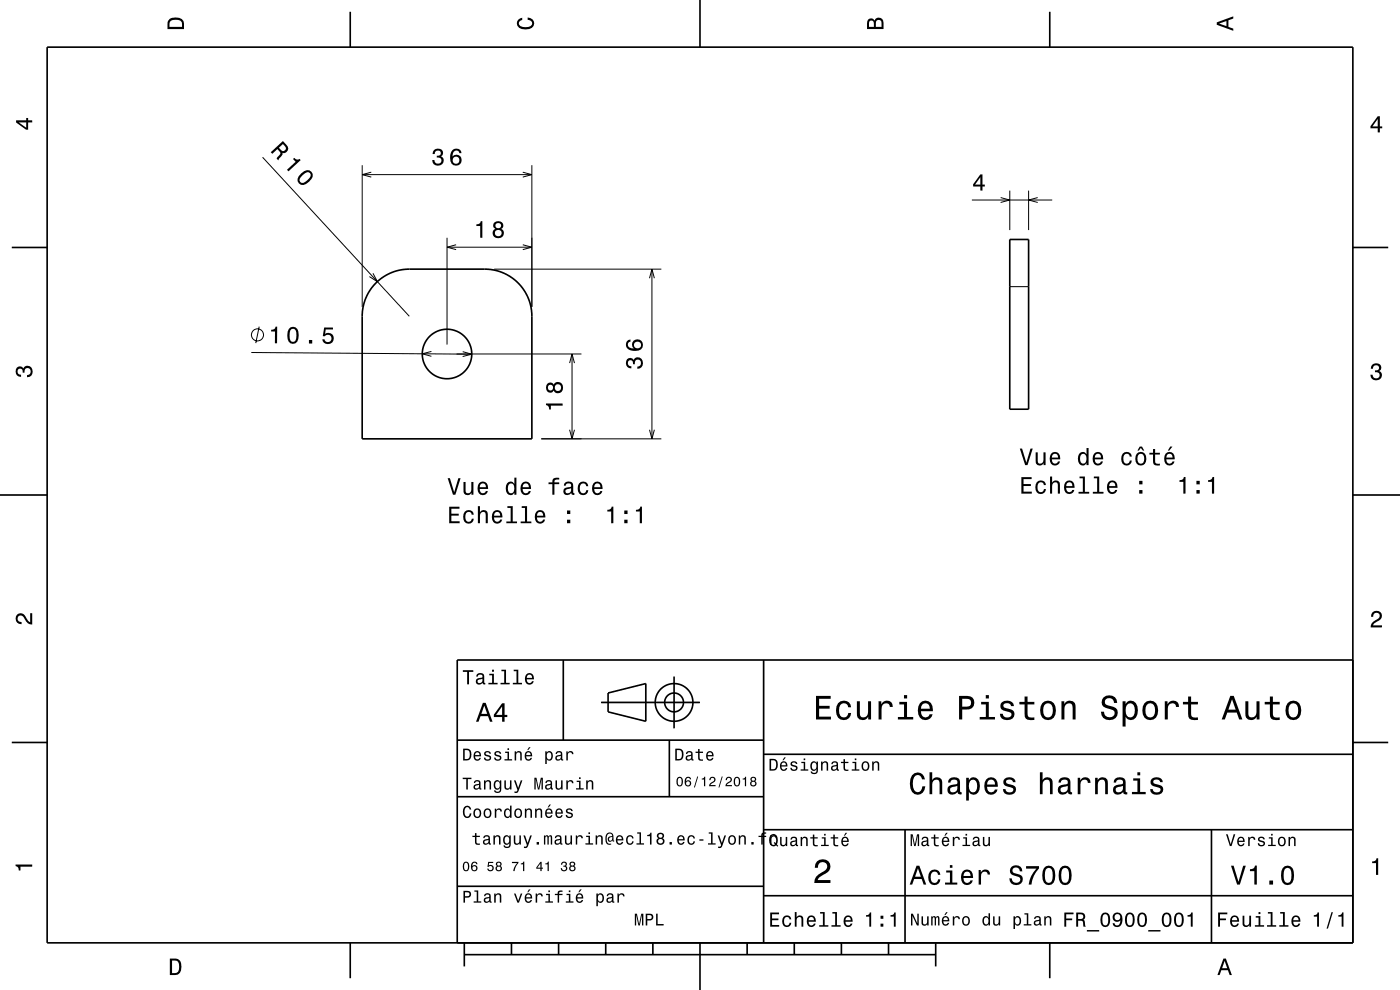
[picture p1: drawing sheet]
<svg xmlns="http://www.w3.org/2000/svg" width="297mm" height="210mm" viewBox="0 0 297 210" stroke-linecap="round" stroke-linejoin="round" font-family="sans-serif">
<g fill="none" stroke="#000" stroke-width=".21">
<path d="M55.7 33.4l31.1 33.7M76.8 35v30.1M76.8 37h36M78.8 36.5l-2 .5 2 .6M110.9 36.5l1.9 .5-1.9 .6M112.8 35v30.1M79.1 58l1 1.7-1.7-1M94.8 50.4v22.7M94.8 52.4h18M96.8 51.9l-2 .5 2 .6M104.8 57.1h35.5M110.9 51.9l1.9 .5-1.9 .6"/>
<path d="M137.8 59l.5-1.9 .5 1.9M138.3 57.1v36M206.2 42.4h17M212.3 41.9l1.9 .5-1.9 .5M214.2 40.4v8.4M218.2 40.4v8.4M220.1 41.9l-1.9 .5 1.9 .5M53.3 74.8l46.8 .3M55 69.3l-.7 3.5M91.5 74.5l-1.9 .5 1.9 .6M96.8 75.1h26.6M98.2 74.6l1.9 .5-2 .5"/>
<path d="M120.8 77l.6-1.9 .5 1.9M121.4 75.1v18M214.2 60.8h4M114.8 93.1h25.5M120.8 91.2l.6 1.9 .5-1.9M137.8 91.2l.5 1.9 .5-1.9"/>
<circle cx="54.6" cy="71" r="1.28"/>
</g>
<g fill="none" stroke="#000" stroke-width=".35">
<path d="M10 10h277v190h-277zM74.3 2.5v7.5M148.5 0v10M222.7 2.5v7.5M2.5 52.5h7.5M214.2 50.8h4v36h-4zM287 52.5h7.5M79.7 60.1a10 10 0 0 1 7.1-3h16a10 10 0 0 1 10 10v26h-36v-26a10 10 0 0 1 2.9-7zM0 105h10M287 105h10M119.5 140v17M162 140v60"/>
<path d="M287 140h-190v60M2.5 157.5h7.5M97 157h65M127.5 149h21M129 147l8-2v8l-8-2zM142 157v12M143 143.5v11M287 157.5h7.5M97 169h65M162 176h125M162 160h125M192 176v24"/>
<path d="M257 176v24M97 188h65M162 190h125M74.3 200v7.5M98.5 202.5h100M98.5 200v5M108.5 200v2.5M118.5 200v2.5M128.5 200v2.5M138.5 200v2.5M148.5 200v10M158.5 200v2.5"/>
<path d="M168.5 200v2.5M178.5 200v2.5M188.5 200v2.5M198.5 200v5M222.7 200v7.5"/>
<circle cx="94.8" cy="75.1" r="5.3"/>
<circle cx="143" cy="149" r="2"/>
<circle cx="143" cy="149" r="4"/>
</g>
<g fill="#000">
<path d="M36 4a2.18 2.18 0 0 0-.5 2.2h3.5v-1.2a1.43 1.43 0 0 0-1.7-1.3zM36.3 4.4a2.15 2.15 0 0 1 2.2 .3l.1 1h-2.6v-1z" fill-rule="evenodd"/>
<path d="M109.9 4.2l.9-.4v.4a.7 .7 0 0 0-.7 .5 .7 .7 0 0 0 .3 .8 1.7 1.7 0 0 0 2.5-.5 .9 .9 0 0 0-1-.8v-.5a1.24 1.24 0 0 1 1.4 1.1 1.24 1.24 0 0 1-1 1.4 2.22 2.22 0 0 1-2.5-.7l-.2-.5z" fill-rule="evenodd"/>
<path d="M184.2 4.2l-.3 .7v1.3h3.5v-1.3a.98 .98 0 0 0-.7-1.1 .98 .98 0 0 0-1.2 .6 .84 .84 0 0 0-1.3-.2zM184.5 4.5a.54 .54 0 0 1 .6-.1 .54 .54 0 0 1 .3 .6v.7h-1zM185.9 4.4a.62 .62 0 0 1 .8-.1 .62 .62 0 0 1 .3 .6v.8h-1.2z" fill-rule="evenodd"/>
<path d="M258.1 4.7v.6l3.5 1.2v-.4l-1-.4v-1.4l1-.4v-.4zM258.6 5l1.6-.5v1z" fill-rule="evenodd"/>
<path d="M3.4 25.5v.5l2.1 1.5h.5v-1.5h.8v-.5h-.8v-.5h-.4v.5zM4 26h1.6v1.1z" fill-rule="evenodd"/>
<path d="M57.4 32.3l.4 .3 1-1a.84 .84 0 0 1 .5 1.3l-.6 .7 .3 .4 .9-1.2v-.4a.97 .97 0 0 0 1.1-.4 .97 .97 0 0 0-.2-1.2l-.8-.9zM59.2 31.3l.8-.7a1.08 1.08 0 0 1 .6 1.1 .6 .6 0 0 1-.5 .4 .6 .6 0 0 1-.6-.4z" fill-rule="evenodd"/>
<path d="M62.2 33.7l.5 .6-1.8 1.7 .3 .4 2.6-2.4-.2-.3a.78 .78 0 0 1-1.2-.2zM63.9 36.8a1.41 1.41 0 0 0-.5 2.1 1.42 1.42 0 0 0 2.2-.3 1.52 1.52 0 0 0 .5-2.2 1.44 1.44 0 0 0-2.2 .4zM64.2 37.1l.9-.6a.63 .63 0 0 1 .7 .2 .63 .63 0 0 1 .1 .7 2.73 2.73 0 0 1-1.9 1.4l-.5-.5 .1-.3z" fill-rule="evenodd"/>
<path d="M92.1 31.8l-.3 .9h.4a.62 .62 0 0 1 .4-.8 .62 .62 0 0 1 .8 .3 .62 .62 0 0 1-.3 .8h-.4v.4a.72 .72 0 0 1 .9 .5 .72 .72 0 0 1-.5 .9 .72 .72 0 0 1-.9-.5v-.4h-.5a1.18 1.18 0 0 0 1.5 1.2 1.18 1.18 0 0 0 .6-1.8l-.2-.1a.9 .9 0 0 0 .3-1.1 .9 .9 0 0 0-1-.6zM96 31.8a2.4 2.4 0 0 0 .2 3.2 1.16 1.16 0 0 0 1.5-.3 1.16 1.16 0 0 0-.2-1.5 1.16 1.16 0 0 0-1.5 0 1.03 1.03 0 0 1 .8-1.3 .58 .58 0 0 1 .6 .6h.5a1.12 1.12 0 0 0-.7-.9 1.12 1.12 0 0 0-1.2 .2zM96 34a.75 .75 0 0 1 1.5 0 .75 .75 0 0 1-1.5 0z" fill-rule="evenodd"/>
<path d="M292.3 24.7l-1.6 2.1v.4h1.6v.9h.4v-.9h.5v-.4h-.5v-2.1zM292.3 25.2v1.6h-1.1z" fill-rule="evenodd"/>
<path d="M101.1 47.6v.3h.8v2.5h.4v-3.5h-.3a.77 .77 0 0 1-.9 .7zM104.9 47.2a.84 .84 0 0 0 .2 1.3 1.11 1.11 0 0 0-.5 1.6 1.11 1.11 0 0 0 1.6 .4 1.03 1.03 0 0 0 .7-1 1.03 1.03 0 0 0-.6-1 .88 .88 0 0 0 .4-1 .88 .88 0 0 0-1-.6zM105 49.5a.71 .71 0 0 1 1.4 0 .71 .71 0 0 1-1.4 0zM105.1 47.9a.6 .6 0 0 1 1.2 0 .6 .6 0 0 1-1.2 0z" fill-rule="evenodd"/>
<path d="M208 37l-1.6 2.1v.5h1.6v.8h.4v-.8h.5v-.4h-.5v-2.2zM208 37.6v1.6h-1.1z" fill-rule="evenodd"/>
<path d="M57.5 70v.3h.8v2.5h.5v-3.5h-.3a.77 .77 0 0 1-1 .7zM61.3 69.8a2.66 2.66 0 0 0 .3 3 1.13 1.13 0 0 0 1.7-.9 2.3 2.3 0 0 0-.6-2.5l-.5-.1-.6 .1zM61.8 69.8h.7a2.37 2.37 0 0 1 0 2.6h-.7a2.38 2.38 0 0 1 0-2.6zM65.5 72.1v.8h.7v-.8zM68.8 69.5l-.3 1.8h.4a.79 .79 0 0 1 1.1-.2 .79 .79 0 0 1 .1 1.2 .79 .79 0 0 1-1.2-.1l-.1-.2h-.4a1.21 1.21 0 0 0 1.5 1 1.21 1.21 0 0 0 .8-1.6 1.21 1.21 0 0 0-1.7-.6l.1-.9h1.5v-.4z" fill-rule="evenodd"/>
<path d="M133 76.2a1.17 1.17 0 0 0-.2 1.3 1.17 1.17 0 0 0 1.1 .6v-.4a.62 .62 0 0 1-.7-.3 .62 .62 0 0 1 .2-.8 .62 .62 0 0 1 .9 .2v.5h.4a.72 .72 0 0 1 .4-1 .72 .72 0 0 1 .9 .5 .72 .72 0 0 1-.5 .9l-.3 .1v.4a1.18 1.18 0 0 0 1.2-1.5 1.18 1.18 0 0 0-1.8-.6l-.2 .3a.86 .86 0 0 0-1.4-.2zM133 72.3a1.33 1.33 0 0 0 0 1.5 1.33 1.33 0 0 0 1.3 .6 1.63 1.63 0 0 0 2.1-1.2 1.15 1.15 0 0 0-1.6-1.2 1.15 1.15 0 0 0-.3 1.9 1.03 1.03 0 0 1-1.3-.8 .58 .58 0 0 1 .5-.6v-.5zM134.5 73.2a.75 .75 0 0 1 1.5 0 .75 .75 0 0 1-1.5 0z" fill-rule="evenodd"/>
<path d="M291.1 77.4a1.08 1.08 0 0 1 1.4-.2 1.08 1.08 0 0 1 .4 1.2l-.3 .3a1.06 1.06 0 0 1 .5 1.3 1.06 1.06 0 0 1-1.2 .7 1.1 1.1 0 0 1-1.2-1.2h.5a.71 .71 0 0 0 1 .8 .71 .71 0 0 0 .1-1.3h-.6v-.4a.61 .61 0 0 0 .8-.3 .61 .61 0 0 0-.2-.8 .61 .61 0 0 0-.9 .2l-.1 .5h-.5z" fill-rule="evenodd"/>
<path d="M3.6 78a.86 .86 0 0 1 1.4 .2 1.06 1.06 0 0 1 1.2-.6 1.06 1.06 0 0 1 .7 1.2 1.1 1.1 0 0 1-1.2 1.2v-.4a.71 .71 0 0 0 .8-1 .71 .71 0 0 0-1.3-.1v.6h-.4a.61 .61 0 0 0-.3-.8 .61 .61 0 0 0-.8 .2 .61 .61 0 0 0 .2 .8l.6 .2v.4a1.15 1.15 0 0 1-1.2-.6 1.15 1.15 0 0 1 .3-1.3z" fill-rule="evenodd"/>
<path d="M115.8 85.6v.3a.77 .77 0 0 1 .7 1h.4v-.9h2.5v-.4zM116.1 81.4a1.06 1.06 0 0 0-.2 1.4 1.06 1.06 0 0 0 1.3 .4l.3-.4a1.11 1.11 0 0 0 1.5 .5 1.11 1.11 0 0 0 .4-1.6 1.03 1.03 0 0 0-.9-.7 1.03 1.03 0 0 0-1 .6l-.2-.2a.85 .85 0 0 0-1.2 0zM117.7 82.2a.71 .71 0 0 1 1.4 0 .71 .71 0 0 1-1.4 0zM116.2 82.2a.6 .6 0 0 1 1.2 0 .6 .6 0 0 1-1.2 0z" fill-rule="evenodd"/>
<path d="M216.3 95.2l1.2 3.5h.5l1.1-3.5h-.5l-.9 2.9-.9-2.9zM219.7 96v1.7a.89 .89 0 0 0 .6 1 .89 .89 0 0 0 1.1-.5v.5h.4v-2.7h-.4v1.5a.64 .64 0 0 1-.4 .8 .64 .64 0 0 1-.8-.3v-2zM223 96.2a1.54 1.54 0 0 0 .8 2.6 1.05 1.05 0 0 0 1.1-.9h-.5l-.2 .3-.4 .2a.76 .76 0 0 1-.7-1h1.8a1.16 1.16 0 0 0-.5-1.3 1.16 1.16 0 0 0-1.4 .1zM223.3 96.5a.66 .66 0 0 1 .8-.2 .66 .66 0 0 1 .4 .8h-1.4zM229 96.2a1.58 1.58 0 0 0 .7 2.6l.5-.2 .3-.4v.5h.4v-3.7h-.4v1.4a.89 .89 0 0 0-1.5-.2zM229.3 96.5a.62 .62 0 0 1 .7-.2 .62 .62 0 0 1 .4 .5 1.12 1.12 0 0 1-.6 1.6 1.19 1.19 0 0 1-.5-1.9zM232.1 96.2a1.54 1.54 0 0 0 .8 2.6 1.05 1.05 0 0 0 1.1-.9h-.5l-.2 .3-.4 .2a.76 .76 0 0 1-.6-1h1.7a1.16 1.16 0 0 0-.5-1.3 1.16 1.16 0 0 0-1.4 .1zM232.4 96.5a.66 .66 0 0 1 .8-.2 .66 .66 0 0 1 .4 .8h-1.3zM238.2 96.2a1.53 1.53 0 0 0 .8 2.6 1.07 1.07 0 0 0 1.1-1.1h-.4a.67 .67 0 0 1-.6 .7 .67 .67 0 0 1-.7-.6 1.11 1.11 0 0 1 .6-1.6 .6 .6 0 0 1 .7 .6h.4a1.09 1.09 0 0 0-.8-.9 1.09 1.09 0 0 0-1.1 .3zM241.8 94.7l-.5 .9h.3l.4-.6 .4 .6h.3l-.4-.9zM241.2 96.2a1.53 1.53 0 0 0 .8 2.6 1.48 1.48 0 0 0 1.2-1.5 1.48 1.48 0 0 0-1.2-1.4l-.5 .1zM241.5 96.5a.67 .67 0 0 1 .7-.2 .67 .67 0 0 1 .5 .5 1.11 1.11 0 0 1-.7 1.6 1.17 1.17 0 0 1-.5-1.9zM244.6 95.3v.7h-.8v.4h.8v1.8a1.04 1.04 0 0 0 1.5 .5v-.4a.68 .68 0 0 1-1-.3v-1.6h1v-.4h-1v-.7zM248.2 94.7l-.5 .9h.3l.7-.9zM247.3 96.2a1.54 1.54 0 0 0 .8 2.6 1.05 1.05 0 0 0 1.1-.9h-.5l-.2 .3-.4 .2a.76 .76 0 0 1-.7-1h1.8a1.16 1.16 0 0 0-.5-1.3 1.16 1.16 0 0 0-1.4 .1zM247.6 96.5a.66 .66 0 0 1 .8-.2 .66 .66 0 0 1 .4 .8h-1.4z" fill-rule="evenodd"/>
<path d="M95.3 107.5v3.5h2.2v-.4h-1.7v-1.2h1.5v-.4h-1.5v-1.1h1.7v-.4zM98.6 108.6a1.53 1.53 0 0 0 .8 2.5 1.07 1.07 0 0 0 1.1-1.1h-.4a.67 .67 0 0 1-.6 .7 .67 .67 0 0 1-.7-.6 1.11 1.11 0 0 1 .6-1.5 .59 .59 0 0 1 .7 .6h.4a1.09 1.09 0 0 0-.8-1 1.09 1.09 0 0 0-1.1 .4zM101.4 107.4v3.6h.4v-1.6a.63 .63 0 0 1 .5-.8 .63 .63 0 0 1 .7 .7v1.7h.5v-1.8a.88 .88 0 0 0-.6-1 .88 .88 0 0 0-1.1 .5v-1.3zM104.6 108.6a1.54 1.54 0 0 0 .8 2.5 1.07 1.07 0 0 0 1.1-.9h-.4l-.2 .4-.4 .1a.76 .76 0 0 1-.7-.9h1.8a1.16 1.16 0 0 0-.5-1.4 1.16 1.16 0 0 0-1.5 .2zM105 108.8a.66 .66 0 0 1 .8-.1 .66 .66 0 0 1 .3 .7h-1.3zM107.6 107.4v.3h.7v2.9h-.9v.4h2.3v-.4h-.9v-3.2zM110.7 107.4v.3h.7v2.9h-.9v.4h2.2v-.4h-.9v-3.2zM113.8 108.6a1.54 1.54 0 0 0 .8 2.5 1.06 1.06 0 0 0 1-.9h-.4l-.2 .4-.4 .1a.76 .76 0 0 1-.7-.9h1.8a1.16 1.16 0 0 0-.5-1.4 1.16 1.16 0 0 0-1.4 .2zM114.1 108.8a.66 .66 0 0 1 .8-.1 .66 .66 0 0 1 .3 .7h-1.3zM120.3 110.2v.8h.7v-.8zM120.3 108.3v.7h.7v-.7z" fill-rule="evenodd"/>
<path d="M95 101.4l1.1 3.5h.5l1.1-3.5h-.5l-.8 3-1-3zM98.3 102.2v1.8a.89 .89 0 0 0 .6 1 .89 .89 0 0 0 1.1-.5v.4h.4v-2.7h-.4v1.6a.65 .65 0 0 1-.4 .8 .65 .65 0 0 1-.8-.3v-2.1zM101.6 102.5a1.54 1.54 0 0 0 .8 2.5 1.06 1.06 0 0 0 1.1-.8h-.4l-.3 .3-.3 .1a.76 .76 0 0 1-.7-.9h1.7a1.17 1.17 0 0 0-.4-1.3 1.17 1.17 0 0 0-1.5 .1zM102 102.7a.66 .66 0 0 1 .8-.1 .66 .66 0 0 1 .3 .7h-1.3zM107.6 102.5a1.57 1.57 0 0 0 .7 2.5l.5-.1 .3-.4v.4h.5v-3.6h-.5v1.4a.9 .9 0 0 0-1.5-.2zM107.9 102.8a.62 .62 0 0 1 .7-.2 .62 .62 0 0 1 .5 .5 1.12 1.12 0 0 1-.7 1.5 1.19 1.19 0 0 1-.5-1.8zM110.7 102.5a1.54 1.54 0 0 0 .8 2.5 1.06 1.06 0 0 0 1.1-.8h-.4l-.3 .3-.3 .1a.76 .76 0 0 1-.7-.9h1.8a1.17 1.17 0 0 0-.5-1.3 1.17 1.17 0 0 0-1.5 .1zM111.1 102.7a.66 .66 0 0 1 .8-.1 .66 .66 0 0 1 .3 .7h-1.3zM116.4 102.3v.4h.8v2.2h.4v-2.2h1v-.4h-1l.1-.3 .3-.3h.6v-.4a1.04 1.04 0 0 0-1.4 .8v.2zM119.9 102.4l-.3 .6h.4a.55 .55 0 0 1 .7-.5 .55 .55 0 0 1 .4 .8h-.2a1 1 0 0 0-1.1 .2 1 1 0 0 0-.2 1.1 .94 .94 0 0 0 1.6 0l.1 .3 .6 .1v-.4h-.3v-1.6a1.02 1.02 0 0 0-1.7-.6zM120.1 103.9l1.1-.3a.77 .77 0 0 1-.2 .8 .77 .77 0 0 1-.9 .1zM122.9 102.5a1.53 1.53 0 0 0 .8 2.5 1.05 1.05 0 0 0 1.1-1h-.4a.67 .67 0 0 1-.7 .6 .67 .67 0 0 1-.7-.6 1.11 1.11 0 0 1 .7-1.5 .59 .59 0 0 1 .7 .6h.4a1.09 1.09 0 0 0-.8-.9 1.09 1.09 0 0 0-1.1 .3zM125.9 102.5a1.54 1.54 0 0 0 .8 2.5 1.06 1.06 0 0 0 1.1-.8h-.5l-.2 .3-.3 .1a.76 .76 0 0 1-.7-.9h1.7a1.17 1.17 0 0 0-.5-1.3 1.17 1.17 0 0 0-1.4 .1zM126.2 102.7a.66 .66 0 0 1 .8-.1 .66 .66 0 0 1 .4 .7h-1.3z" fill-rule="evenodd"/>
<path d="M128.8 108.1v.4h.9v2.5h.4v-3.5h-.3a.77 .77 0 0 1-1 .6zM132.4 110.2v.8h.7v-.8zM132.4 108.3v.7h.7v-.7zM134.9 108.1v.4h.8v2.5h.5v-3.5h-.4a.77 .77 0 0 1-.9 .6z" fill-rule="evenodd"/>
<path d="M216.7 101.2v3.5h2.2v-.4h-1.8v-1.2h1.6v-.4h-1.6v-1.1h1.7v-.4zM219.9 102.3a1.53 1.53 0 0 0 .9 2.5 1.06 1.06 0 0 0 1.1-1.1h-.4a.67 .67 0 0 1-.7 .7 .67 .67 0 0 1-.7-.6 1.12 1.12 0 0 1 .7-1.5 .6 .6 0 0 1 .6 .6h.5a1.09 1.09 0 0 0-.8-1 1.09 1.09 0 0 0-1.2 .4zM222.8 101.1v3.6h.4v-1.6a.63 .63 0 0 1 .4-.7 .63 .63 0 0 1 .8 .3v2h.5v-1.8a.88 .88 0 0 0-.6-1 .88 .88 0 0 0-1.1 .5v-1.3zM226 102.3a1.54 1.54 0 0 0 .8 2.5 1.06 1.06 0 0 0 1.1-.9h-.4l-.2 .4-.4 .1a.76 .76 0 0 1-.7-.9h1.8a1.16 1.16 0 0 0-.5-1.4 1.16 1.16 0 0 0-1.5 .2zM226.4 102.5a.66 .66 0 0 1 .8-.1 .66 .66 0 0 1 .3 .7h-1.3zM229 101.1v.4h.7v2.8h-.9v.4h2.3v-.4h-.9v-3.2zM232.1 101.1v.4h.6v2.8h-.9v.4h2.3v-.4h-.9v-3.2zM235.1 102.3a1.54 1.54 0 0 0 .8 2.5 1.06 1.06 0 0 0 1.1-.9h-.4l-.2 .4-.4 .1a.76 .76 0 0 1-.7-.9h1.8a1.16 1.16 0 0 0-.5-1.4 1.16 1.16 0 0 0-1.5 .2zM235.5 102.5a.66 .66 0 0 1 .8-.1 .66 .66 0 0 1 .3 .7h-1.3zM241.7 104v.7h.7v-.7zM241.7 102v.8h.7v-.8z" fill-rule="evenodd"/>
<path d="M250.2 101.9v.3h.8v2.5h.5v-3.5h-.3a.78 .78 0 0 1-1 .7zM253.8 104v.7h.7v-.7zM253.8 102v.8h.7v-.8zM256.3 101.9v.3h.8v2.5h.5v-3.5h-.4a.77 .77 0 0 1-.9 .7z" fill-rule="evenodd"/>
<path d="M3.6 130.4a1.22 1.22 0 0 1 2 .7l.4 .6 .4 .3v-1.9h.4v2.4a1.8 1.8 0 0 1-1.7-1.4 .71 .71 0 0 0-.9-.5 .71 .71 0 0 0-.5 .8 .71 .71 0 0 0 .9 .5v.5a1.18 1.18 0 0 1-1.2-.7 1.18 1.18 0 0 1 .2-1.3z" fill-rule="evenodd"/>
<path d="M291.2 129.9a1.18 1.18 0 0 1 1.9 .3 1.18 1.18 0 0 1-1 1.7l-.5 .3-.3 .5h1.9v.4h-2.4a1.8 1.8 0 0 1 1.4-1.8 .71 .71 0 0 0 .5-.8 .71 .71 0 0 0-.9-.5 .71 .71 0 0 0-.5 .8h-.4z" fill-rule="evenodd"/>
<path d="M98.2 158.8v2.5h.9a1.37 1.37 0 0 0 .7-2.2 1.56 1.56 0 0 0-1.6-.3zM98.6 159.1a.98 .98 0 0 1 1.1 .7 .98 .98 0 0 1-.6 1.2h-.5zM100.7 159.6a1.04 1.04 0 0 0-.2 1.2 1.04 1.04 0 0 0 1 .5l.5-.5h-.3l-.4 .3a.54 .54 0 0 1-.5-.7h1.3a.83 .83 0 0 0-.4-.9 .83 .83 0 0 0-1 .1zM100.9 159.7l.2-.1a.47 .47 0 0 1 .5 .1 .47 .47 0 0 1 .1 .5h-.9zM102.9 159.5l-.2 .1a.69 .69 0 0 0 .9 .9l.2 .1a.43 .43 0 0 1-.4 .5 .43 .43 0 0 1-.4-.4h-.3a.74 .74 0 0 0 .9 .7 .74 .74 0 0 0 .5-1l-1-.4a.38 .38 0 0 1 .3-.5 .38 .38 0 0 1 .4 .4h.3a.78 .78 0 0 0-1.2-.4zM105.1 159.5l-.2 .1a.69 .69 0 0 0 .9 .9l.2 .1a.43 .43 0 0 1-.4 .5 .43 .43 0 0 1-.5-.4h-.3a.74 .74 0 0 0 .9 .7 .74 .74 0 0 0 .5-1l-.9-.4a.38 .38 0 0 1 .3-.5 .38 .38 0 0 1 .4 .4h.3a.77 .77 0 0 0-1.2-.4zM107.2 159.4v.3h.5v1.3h-.7v.3h1.6v-.3h-.6v-1.6zM107.7 158.7v.4h.3v-.4zM109.2 159.4v1.9h.3v-1.1a.45 .45 0 0 1 .4-.6 .45 .45 0 0 1 .5 .5v1.2h.3v-1.3a.63 .63 0 0 0-.5-.7 .63 .63 0 0 0-.7 .4v-.3zM112.2 158.5l-.4 .6h.3l.5-.6zM111.5 159.6a1.04 1.04 0 0 0-.2 1.2 1.04 1.04 0 0 0 1.1 .5l.5-.5h-.3l-.5 .3a.54 .54 0 0 1-.5-.7h1.3a.83 .83 0 0 0-.4-.9 .83 .83 0 0 0-1 .1zM111.8 159.7l.1-.1a.48 .48 0 0 1 .5 .1 .48 .48 0 0 1 .2 .5h-1zM115.7 159.4v2.7h.3v-1.1a.66 .66 0 0 0 .7 .4 .66 .66 0 0 0 .5-.6 .91 .91 0 0 0 0-1.1 .91 .91 0 0 0-1-.3l-.2 .3v-.3zM116.1 159.8a.45 .45 0 0 1 .5-.2 .45 .45 0 0 1 .3 .4 .65 .65 0 0 1 .1 .8 .65 .65 0 0 1-.7 .2 .98 .98 0 0 1-.2-1.2zM118.1 159.5l-.2 .4h.3a.39 .39 0 0 1 .4-.3 .39 .39 0 0 1 .3 .5h-.1a.65 .65 0 0 0-1 .4 .65 .65 0 0 0 .6 .9l.6-.3 .1 .2h.4v-.2l-.2-.1v-1.1a.72 .72 0 0 0-.5-.6 .72 .72 0 0 0-.7 .2zM118.2 160.6l.8-.3a.55 .55 0 0 1-.2 .7 .55 .55 0 0 1-.6 0zM120.1 159.4v1.9h.4v-1.1a.47 .47 0 0 1 .2-.6 .47 .47 0 0 1 .6 .2v.2h.4a.64 .64 0 0 0-.5-.7 .64 .64 0 0 0-.8 .4v-.3z" fill-rule="evenodd"/>
<path d="M98.2 142.2v.3h.9v2.7h.4v-2.7h.9v-.3zM101.3 143l-.3 .5h.4a.47 .47 0 0 1 .5-.4 .47 .47 0 0 1 .4 .6l-.2 .1a.84 .84 0 0 0-1 .2 .84 .84 0 0 0 0 1.1 .9 .9 0 0 0 1.3-.2l.1 .2 .5 .1v-.3l-.3-.1v-1.3a.87 .87 0 0 0-1.4-.5zM101.4 144.3l.9-.3a.66 .66 0 0 1-.1 .7 .66 .66 0 0 1-.8 .1zM103.8 142.9v.3h.6v1.6h-.8v.4h2v-.4h-.8v-1.9zM104.4 142.1v.4h.4v-.4zM106.4 142.1v.3h.6v2.4h-.8v.4h1.9v-.4h-.7v-2.7zM109 142.1v.3h.6v2.4h-.8v.4h1.9v-.4h-.7v-2.7zM111.6 143.1a1.32 1.32 0 0 0 .7 2.1 .9 .9 0 0 0 .9-.7h-.3l-.2 .3-.4 .1a.65 .65 0 0 1-.6-.8h1.6a1 1 0 0 0-.4-1.2 1 1 0 0 0-1.3 .2zM111.9 143.3a.57 .57 0 0 1 .7-.1 .57 .57 0 0 1 .3 .6h-1.2z" fill-rule="evenodd"/>
<path d="M102.4 149.1l-1.4 4h.5l.4-1.2h1.6l.4 1.2h.6l-1.5-4zM102.7 149.7l.7 1.7h-1.3zM106.5 149.2l-1.7 2.4v.5h1.7v1h.5v-1h.6v-.5h-.6v-2.4zM106.5 149.9v1.7h-1.3z" fill-rule="evenodd"/>
<path d="M143.2 158.8v2.5h.9a1.37 1.37 0 0 0 .7-2.2 1.56 1.56 0 0 0-1.6-.3zM143.6 159.1a.98 .98 0 0 1 1.1 .7 .98 .98 0 0 1-.6 1.2h-.5zM145.7 159.5l-.2 .4h.3a.39 .39 0 0 1 .5-.3 .39 .39 0 0 1 .3 .5h-.2a.65 .65 0 0 0-.9 .4 .65 .65 0 0 0 .5 .9l.7-.3v.2h.4v-.2l-.1-.1-.1-1.1a.73 .73 0 0 0-.4-.6 .73 .73 0 0 0-.8 .2zM145.8 160.6l.8-.3a.55 .55 0 0 1-.1 .7 .55 .55 0 0 1-.7 0zM148.1 158.9v.5h-.5v.3h.5v1.3a.75 .75 0 0 0 1 .4v-.3a.48 .48 0 0 1-.7-.3v-1.1h.7v-.3h-.7v-.5zM150 159.6a1.04 1.04 0 0 0-.2 1.2 1.04 1.04 0 0 0 1.1 .5l.5-.5h-.4l-.4 .3a.54 .54 0 0 1-.5-.7h1.3a.83 .83 0 0 0-.4-.9 .83 .83 0 0 0-1 .1zM150.3 159.7l.1-.1a.48 .48 0 0 1 .5 .1 .48 .48 0 0 1 .2 .5h-1z" fill-rule="evenodd"/>
<path d="M173.1 147.6v5h3.2v-.6h-2.5v-1.7h2.2v-.6h-2.2v-1.5h2.4v-.6zM177.8 149.2a2.59 2.59 0 0 0 .5 3.4 1.58 1.58 0 0 0 2.3-1.4h-.6a.95 .95 0 0 1-.9 1 .95 .95 0 0 1-1-.9 1.59 1.59 0 0 1 .9-2.1 .85 .85 0 0 1 .9 .8h.7a1.56 1.56 0 0 0-1.1-1.3 1.56 1.56 0 0 0-1.7 .5zM181.8 148.8v2.5a1.27 1.27 0 0 0 .9 1.4 1.27 1.27 0 0 0 1.5-.7v.6h.6v-3.8h-.6v2.2a.92 .92 0 0 1-.6 1.1 .92 .92 0 0 1-1.2-.4v-2.9zM186.4 148.8v3.8h.6v-2.2a.95 .95 0 0 1 .5-1.1 .95 .95 0 0 1 1.2 .3l.1 .4h.6a1.28 1.28 0 0 0-1-1.4 1.28 1.28 0 0 0-1.4 .8v-.6zM190.8 148.9v.5h1v2.7h-1.3v.5h3.2v-.5h-1.3v-3.2zM191.8 147.4v.8h.6v-.8zM195.1 149.2a2.62 2.62 0 0 0 .5 3.4 1.57 1.57 0 0 0 2.2-1.1h-.6l-.3 .5-.5 .2a1.08 1.08 0 0 1-1-1.3h2.5a1.66 1.66 0 0 0-.7-2 1.66 1.66 0 0 0-2.1 .3zM195.6 149.5a.94 .94 0 0 1 1.2-.2 .94 .94 0 0 1 .5 1h-1.9zM203.5 147.6v5h.6v-2.1h.8a1.47 1.47 0 0 0 1.8-1.2 1.47 1.47 0 0 0-1.5-1.7zM204.1 148.2a1.6 1.6 0 0 1 1.8 .5 .86 .86 0 0 1 0 .9 .86 .86 0 0 1-.9 .3h-.9zM208.1 148.9v.5h1v2.7h-1.3v.5h3.3v-.5h-1.3v-3.2zM209.1 147.4v.8h.7v-.8zM212.6 148.9a1.08 1.08 0 0 0-.3 1.2 1.08 1.08 0 0 0 1 .7l1.1 .4a.57 .57 0 0 1 .2 .6 .57 .57 0 0 1-.5 .4 .96 .96 0 0 1-1.4-.8h-.6a1.6 1.6 0 0 0 1.3 1.4 1.6 1.6 0 0 0 1.7-.8 1.13 1.13 0 0 0-1-1.6l-1.1-.3-.2-.4a.87 .87 0 0 1 .9-.5 .87 .87 0 0 1 .8 .6h.6a1.41 1.41 0 0 0-2.1-1.1zM217.4 147.8v1.1h-1.1v.5h1.1v2.6l.2 .4 .4 .3h1.4v-.5a.97 .97 0 0 1-1.4-.5v-2.3h1.4v-.5h-1.4v-1.1zM221.1 149.2a2.56 2.56 0 0 0 .5 3.4 1.72 1.72 0 0 0 1.8-.2 1.72 1.72 0 0 0 .6-1.7 1.7 1.7 0 0 0-.9-1.9 1.7 1.7 0 0 0-2 .4zM221.6 149.6a.96 .96 0 0 1 1-.4 .96 .96 0 0 1 .7 .8 1.59 1.59 0 0 1-1 2.2 1.19 1.19 0 0 1-1-1.5zM225.2 148.8v3.8h.6v-2.2a.97 .97 0 0 1 .5-1.1 .97 .97 0 0 1 1.1 .2l.1 .7v2.4h.7v-2.5a1.27 1.27 0 0 0-.9-1.4 1.27 1.27 0 0 0-1.5 .6v-.5zM234.1 147.9a1.38 1.38 0 0 0-.3 1.5 1.38 1.38 0 0 0 1.3 .9 1.25 1.25 0 0 1 1.4 .9 1.15 1.15 0 0 1-1.3 .9 1.15 1.15 0 0 1-1-1.1h-.7a1.8 1.8 0 0 0 1.7 1.8 1.8 1.8 0 0 0 1.9-1.6 1.46 1.46 0 0 0-1.5-1.4l-.6-.2a.83 .83 0 0 1-.5-1.1 .83 .83 0 0 1 1.2-.3l.5 .5 .1 .4h.7a1.67 1.67 0 0 0-1-1.6 1.67 1.67 0 0 0-1.9 .4zM238.2 148.8v5.3h.6v-2.1a1.32 1.32 0 0 0 1.4 .7 1.32 1.32 0 0 0 1.1-1.1 2.43 2.43 0 0 0-.8-2.8 1.21 1.21 0 0 0-1.7 .5v-.5zM239.1 149.6a.9 .9 0 0 1 .9-.4 .9 .9 0 0 1 .7 .8 1.61 1.61 0 0 1-.9 2.2 1.18 1.18 0 0 1-1-1.5zM242.8 149.2a2.56 2.56 0 0 0 .5 3.4 1.72 1.72 0 0 0 1.8-.2 1.72 1.72 0 0 0 .6-1.7 1.7 1.7 0 0 0-.9-1.9 1.7 1.7 0 0 0-2 .4zM243.3 149.6a.96 .96 0 0 1 1-.4 .96 .96 0 0 1 .7 .8 1.59 1.59 0 0 1-1 2.2 1.19 1.19 0 0 1-1-1.5zM247.1 148.8v3.8h.6v-2.2a.95 .95 0 0 1 .5-1.1 .95 .95 0 0 1 1.2 .3l.1 .4h.6a1.28 1.28 0 0 0-1-1.4 1.28 1.28 0 0 0-1.4 .8v-.6zM252 147.8v1.1h-1v.5h1l.1 2.6 .2 .4 .4 .3h1.4v-.5a.97 .97 0 0 1-1.4-.5v-2.3h1.4v-.5h-1.4v-1.1zM261 147.6l-1.8 5h.6l.6-1.4h2l.5 1.4h.7l-1.9-5zM261.4 148.3l.7 2.2h-1.5zM264.2 148.8v2.5a1.27 1.27 0 0 0 .9 1.4 1.27 1.27 0 0 0 1.5-.7v.6h.6v-3.8h-.6v2.2a.92 .92 0 0 1-.6 1.1 .92 .92 0 0 1-1.1-.4l-.1-2.9zM269.4 147.8v1.1h-1.1v.5h1.1v2.6l.2 .4 .4 .3 .7 .1 .8-.1v-.5a.97 .97 0 0 1-1.4-.5l-.1-2.3h1.5v-.5h-1.5v-1.1zM273.1 149.2a2.56 2.56 0 0 0 .6 3.4 1.72 1.72 0 0 0 1.8-.2 1.72 1.72 0 0 0 .6-1.7 1.7 1.7 0 0 0-.9-1.9 1.7 1.7 0 0 0-2.1 .4zM273.6 149.6a.96 .96 0 0 1 1-.4 .96 .96 0 0 1 .7 .8 1.59 1.59 0 0 1-.9 2.2 1.19 1.19 0 0 1-1.1-1.5z" fill-rule="evenodd"/>
<path d="M98.2 165v.3h.7v2.2h.4v-2.2h.7v-.3zM100.7 165.6l-.2 .5h.3a.39 .39 0 0 1 .5-.4 .39 .39 0 0 1 .3 .6h-.2a.65 .65 0 0 0-.9 .4 .65 .65 0 0 0 .5 .8l.7-.3v.2l.4 .1v-.3h-.1l-.1-1.1a.73 .73 0 0 0-.4-.6 .73 .73 0 0 0-.8 .1zM100.8 166.7l.8-.2a.55 .55 0 0 1-.1 .6 .55 .55 0 0 1-.7 .1zM102.7 165.5v2h.3v-1.1a.45 .45 0 0 1 .4-.7 .45 .45 0 0 1 .5 .6v1.2h.3v-1.3a.63 .63 0 0 0-.5-.7 .63 .63 0 0 0-.7 .3v-.3zM104.9 165.7a1.06 1.06 0 0 0-.2 1.2 1.06 1.06 0 0 0 .9 .6l.4-.3a.52 .52 0 0 1-.2 .7 .52 .52 0 0 1-.7-.3h-.3a.78 .78 0 0 0 .9 .6 .78 .78 0 0 0 .6-.8v-1.9h-.3v.3l-.2-.2a.64 .64 0 0 0-.9 .1zM105.2 165.9a.45 .45 0 0 1 .5-.1 .45 .45 0 0 1 .3 .4 .65 .65 0 0 1 0 .7 .65 .65 0 0 1-.7 .3l-.2-.4zM107 165.5v1.3a.63 .63 0 0 0 .4 .7 .63 .63 0 0 0 .8-.3v.3h.3v-2h-.3v1.2a.46 .46 0 0 1-.3 .5 .46 .46 0 0 1-.6-.2v-1.5zM109 165.5l.8 2.1-.2 .3h-.5v.3a.63 .63 0 0 0 .9-.5l.8-2.2h-.3l-.6 1.6-.5-1.6zM113.4 165v2.5h.2v-2.3l.5 2.3h.3l.5-2.3v2.3h.3v-2.5h-.5l-.4 2.2-.5-2.2zM115.9 165.6l-.2 .5h.3a.39 .39 0 0 1 .5-.4 .39 .39 0 0 1 .2 .6h-.1a.65 .65 0 0 0-.9 .4 .65 .65 0 0 0 .5 .8l.6-.3 .1 .2 .4 .1v-.3h-.2v-1.1a.73 .73 0 0 0-.5-.6 .73 .73 0 0 0-.7 .1zM116 166.7l.8-.2a.55 .55 0 0 1-.1 .6 .55 .55 0 0 1-.7 .1zM117.8 165.5v1.3a.63 .63 0 0 0 .5 .7 .63 .63 0 0 0 .7-.3v.3h.3v-2h-.3v1.2a.46 .46 0 0 1-.2 .5 .46 .46 0 0 1-.6-.2v-1.5zM120.1 165.5v2h.4v-1.1a.47 .47 0 0 1 .2-.6 .47 .47 0 0 1 .6 .2v.1h.4a.64 .64 0 0 0-.5-.6 .64 .64 0 0 0-.8 .4v-.4zM122.3 165.6v.3h.5v1.3h-.6v.3h1.6v-.3h-.6v-1.6zM122.8 164.9v.3h.4v-.3zM124.4 165.5v2h.3v-1.1a.45 .45 0 0 1 .4-.7 .45 .45 0 0 1 .4 .6v1.2h.4v-1.3a.63 .63 0 0 0-.5-.7 .63 .63 0 0 0-.7 .3v-.3z" fill-rule="evenodd"/>
<path d="M98.4 171.2a1.45 1.45 0 0 0 .7 2.3 .94 .94 0 0 0 .9-1h-.3a.59 .59 0 0 1-.8 .7 1.31 1.31 0 0 1 .2-2l.3 .1 .2 .4h.4a.85 .85 0 0 0-.6-.8 .85 .85 0 0 0-1 .3zM100.6 171.7a1.04 1.04 0 0 0-.1 1.3 1.04 1.04 0 0 0 1.1 .5 1.04 1.04 0 0 0 .5-1.3 1.04 1.04 0 0 0-1.2-.7zM100.9 171.9a.48 .48 0 0 1 .5-.1 .48 .48 0 0 1 .3 .4 .66 .66 0 0 1 0 .7 .66 .66 0 0 1-.7 .3 .98 .98 0 0 1-.1-1.3zM102.8 171.7a1.04 1.04 0 0 0-.2 1.3 1.04 1.04 0 0 0 1.2 .5 1.04 1.04 0 0 0 .5-1.3 1.04 1.04 0 0 0-1.2-.7zM103 171.9a.48 .48 0 0 1 .5-.1 .48 .48 0 0 1 .4 .4 .66 .66 0 0 1 0 .7 .66 .66 0 0 1-.7 .3 .97 .97 0 0 1-.2-1.3zM105 171.5v2h.3v-1.1a.47 .47 0 0 1 .2-.6 .47 .47 0 0 1 .6 .2l.1 .1h.3a.64 .64 0 0 0-.5-.6 .64 .64 0 0 0-.7 .4v-.4zM107.1 171.7a1.06 1.06 0 0 0-.2 1.2 1.06 1.06 0 0 0 .9 .6l.4-.3v.3h.3v-2.6h-.3v.9a.63 .63 0 0 0-1.1-.1zM107.4 171.9a.44 .44 0 0 1 .4-.1 .44 .44 0 0 1 .4 .4 .65 .65 0 0 1 0 .7 .65 .65 0 0 1-.7 .3l-.2-.4zM109.3 171.7a1.04 1.04 0 0 0-.1 1.3 1.04 1.04 0 0 0 1.1 .5 1.04 1.04 0 0 0 .5-1.3 1.04 1.04 0 0 0-1.2-.7zM109.5 171.9a.48 .48 0 0 1 .6-.1 .48 .48 0 0 1 .3 .4 .66 .66 0 0 1 0 .7 .66 .66 0 0 1-.7 .3 .98 .98 0 0 1-.2-1.3zM111.4 171.5v2h.3v-1.1a.45 .45 0 0 1 .3-.7 .45 .45 0 0 1 .5 .6v1.2h.4v-1.3a.63 .63 0 0 0-.5-.7 .63 .63 0 0 0-.7 .3v-.3zM113.5 171.5v2h.3v-1.1a.45 .45 0 0 1 .3-.6 .45 .45 0 0 1 .6 .2v1.5h.3v-1.3a.63 .63 0 0 0-.4-.7 .63 .63 0 0 0-.8 .3v-.3zM116.5 170.7l-.3 .6h.2l.5-.6zM115.9 171.7a1.04 1.04 0 0 0-.2 1.2 1.04 1.04 0 0 0 1 .6l.5-.6h-.3l-.4 .4a.54 .54 0 0 1-.5-.7h1.2a.83 .83 0 0 0-.3-1 .83 .83 0 0 0-1 .1zM116.1 171.9l.2-.1a.47 .47 0 0 1 .4 .1 .47 .47 0 0 1 .2 .4h-.9zM118 171.7a1.04 1.04 0 0 0-.2 1.2 1.04 1.04 0 0 0 1.1 .6l.5-.6h-.3l-.5 .4a.53 .53 0 0 1-.5-.7h1.3a.83 .83 0 0 0-.3-1 .83 .83 0 0 0-1.1 .1zM118.3 171.9l.1-.1a.47 .47 0 0 1 .5 .1 .47 .47 0 0 1 .2 .4h-1zM120.2 171.6l-.1 .2a.69 .69 0 0 0 .8 .9l.3 .1a.43 .43 0 0 1-.4 .5 .43 .43 0 0 1-.5-.4h-.3a.74 .74 0 0 0 .9 .7 .74 .74 0 0 0 .5-1.1l-1-.3a.38 .38 0 0 1 .3-.5 .38 .38 0 0 1 .5 .3h.3a.77 .77 0 0 0-1.3-.4z" fill-rule="evenodd"/>
<path d="M100.8 176.7v.6h-.6v.3h.6v1.2a.75 .75 0 0 0 1 .4v-.3l-.7-.1v-.3v-.9h.7v-.3h-.7v-.6zM102.7 177.3l-.2 .5h.3a.39 .39 0 0 1 .5-.4 .39 .39 0 0 1 .3 .6h-.2a.65 .65 0 0 0-.9 .4 .65 .65 0 0 0 .5 .8l.7-.3v.2l.4 .1v-.3h-.1l-.1-1.2a.73 .73 0 0 0-1.2-.4zM102.8 178.4l.8-.2a.55 .55 0 0 1-.1 .6 .55 .55 0 0 1-.7 .1zM104.7 177.2v2h.3v-1.2a.45 .45 0 0 1 .3-.5 .45 .45 0 0 1 .5 .2l.1 1.5h.3v-1.3a.63 .63 0 0 0-.5-.7 .63 .63 0 0 0-.7 .3v-.3zM106.9 177.4a1.06 1.06 0 0 0-.2 1.1 1.06 1.06 0 0 0 1 .7l.3-.3a.52 .52 0 0 1-.2 .7 .52 .52 0 0 1-.7-.3h-.3a.78 .78 0 0 0 .9 .6 .78 .78 0 0 0 .6-.8v-1.9h-.3v.3l-.2-.3a.64 .64 0 0 0-.9 .2zM107.2 177.6a.45 .45 0 0 1 .5-.1 .45 .45 0 0 1 .3 .4 .65 .65 0 0 1 0 .7 .65 .65 0 0 1-.7 .3l-.2-.4zM109 177.2v1.3a.63 .63 0 0 0 .4 .7 .63 .63 0 0 0 .8-.3v.3h.3v-2h-.3v1.1a.46 .46 0 0 1-.3 .6 .46 .46 0 0 1-.6-.2v-1.5zM111 177.2l.8 2.1-.2 .3h-.5v.3a.64 .64 0 0 0 .9-.5l.8-2.2h-.3l-.6 1.6-.5-1.6zM113.8 178.6v.6h.5v-.6zM115.4 177.2v2h.3v-1.3l.1-.5h.2l.1 .2v1.6h.3v-1.5l.3-.3 .2 .4v1.4h.2v-1.4a.49 .49 0 0 0-.3-.7l-.4 .3-.4-.3-.3 .3v-.2zM117.9 177.3l-.2 .5h.3a.39 .39 0 0 1 .5-.4 .39 .39 0 0 1 .2 .6h-.1a.65 .65 0 0 0-.9 .4 .65 .65 0 0 0 .5 .8l.6-.3 .1 .2 .4 .1v-.3h-.2v-1.2a.73 .73 0 0 0-1.2-.4zM118 178.4l.8-.2a.55 .55 0 0 1-.1 .6 .55 .55 0 0 1-.7 .1zM119.8 177.2v1.3a.63 .63 0 0 0 .5 .7 .63 .63 0 0 0 .7-.3v.3h.3v-2h-.3v1.1a.46 .46 0 0 1-.2 .6 .46 .46 0 0 1-.6-.2v-1.5zM122.1 177.2v2h.4v-1.2a.47 .47 0 0 1 .2-.5 .47 .47 0 0 1 .6 .2v.1h.4a.64 .64 0 0 0-.5-.6 .64 .64 0 0 0-.8 .3v-.3zM124.3 177.3v.3h.5v1.3h-.6v.3h1.6v-.3h-.6v-1.6zM124.8 176.6v.3h.4v-.3zM126.4 177.2v2h.3v-1.2a.45 .45 0 0 1 .3-.5 .45 .45 0 0 1 .5 .2v1.5h.4v-1.3a.63 .63 0 0 0-.5-.7 .63 .63 0 0 0-.7 .3v-.3zM128.8 176.8a1.87 1.87 0 0 0 .1 2.3l.7 .1v-.3a.61 .61 0 0 1-.9-.5 1.2 1.2 0 0 1 .6-1.6l.4 .1 .1 .4a.7 .7 0 0 0-.8 .4 .7 .7 0 0 0 .2 .8h.5l.2-.2 .1 .2h.3l-.1-.3a1.2 1.2 0 0 0-.8-1.6zM129.3 177.8l.6-.3-.1 .7-.5 .1zM130.9 177.4a1.04 1.04 0 0 0-.2 1.2 1.04 1.04 0 0 0 1 .6l.5-.6h-.3l-.4 .3a.54 .54 0 0 1-.5-.6h1.2a.83 .83 0 0 0-.3-1 .83 .83 0 0 0-1 .1zM131.1 177.6l.2-.1a.48 .48 0 0 1 .5 0 .48 .48 0 0 1 .1 .5h-.9zM133 177.4a1.04 1.04 0 0 0-.1 1.2 1.04 1.04 0 0 0 1 .6l.4-.4 .1-.3h-.3l-.3 .4a.75 .75 0 0 1-.7-.7 .75 .75 0 0 1 .5-.8l.4 .1 .1 .4h.3a.78 .78 0 0 0-.5-.7 .78 .78 0 0 0-.9 .2zM135.2 176.6v.2h.5v2.1h-.7v.3h1.6v-.3h-.6v-2.3zM137.3 177.1v.3h.6v1.8h.3v-2.6h-.2a.55 .55 0 0 1-.7 .5zM139.5 176.8l-.1 .2a.57 .57 0 0 0 .3 .8 .78 .78 0 0 0-.2 1.2 .78 .78 0 0 0 1.2 0 .78 .78 0 0 0-.1-1.2 .68 .68 0 0 0 .2-1 .68 .68 0 0 0-1-.1zM139.6 178.5a.51 .51 0 0 1 1 0 .51 .51 0 0 1-1 0zM139.7 177.3a.42 .42 0 0 1 .8 0 .42 .42 0 0 1-.8 0zM142 178.6v.6h.5v-.6zM143.9 177.4a1.04 1.04 0 0 0-.2 1.2 1.04 1.04 0 0 0 1 .6l.5-.6h-.3l-.4 .3a.54 .54 0 0 1-.5-.6h1.3a.83 .83 0 0 0-.4-1 .83 .83 0 0 0-1 .1zM144.1 177.6l.2-.1a.48 .48 0 0 1 .5 0 .48 .48 0 0 1 .1 .5h-.9zM146 177.4a1.04 1.04 0 0 0-.1 1.2 1.04 1.04 0 0 0 1 .6l.5-.4v-.3h-.3l-.3 .4a.73 .73 0 0 1-.7-.7 .73 .73 0 0 1 .7-.7l.3 .4h.3a.78 .78 0 0 0-.5-.7 .78 .78 0 0 0-.9 .2zM148.4 178v.3h.8v-.3zM150.4 176.6v.2h.4v2.1h-.6v.3h1.6v-.3h-.6v-2.3zM152.2 177.2l.8 2.1-.2 .3h-.5v.3a.64 .64 0 0 0 .9-.5l.8-2.2h-.3l-.6 1.6-.5-1.6zM154.7 177.4a1.04 1.04 0 0 0-.2 1.2 1.04 1.04 0 0 0 1.1 .6 1.04 1.04 0 0 0 .5-1.3 1.04 1.04 0 0 0-1.2-.7zM154.9 177.6a.48 .48 0 0 1 .5-.2 .48 .48 0 0 1 .4 .5 .67 .67 0 0 1 0 .7 .67 .67 0 0 1-.7 .3 .98 .98 0 0 1-.2-1.3zM156.7 177.2v2h.3v-1.2a.45 .45 0 0 1 .3-.5 .45 .45 0 0 1 .6 .2v1.5h.3v-1.3a.63 .63 0 0 0-.4-.7 .63 .63 0 0 0-.8 .3v-.3zM159.4 178.6v.6h.5v-.6zM160.9 177.3v.3h.6v1.6h.3v-1.6h.7v-.3h-.7v-.3l.7-.1v-.3a.68 .68 0 0 0-.7 0 .68 .68 0 0 0-.3 .7zM163.3 177.2v2h.4v-1.2a.47 .47 0 0 1 .2-.5 .47 .47 0 0 1 .6 .2v.1h.4a.64 .64 0 0 0-.5-.6 .64 .64 0 0 0-.8 .3v-.3z" fill-rule="evenodd"/>
<path d="M143.7 165a1.16 1.16 0 0 0 .5 1.8 1.16 1.16 0 0 0 .5-1.8 .63 .63 0 0 0-1 0zM144 165.1l.2-.1a.98 .98 0 0 1 0 1.6l-.2-.1-.2-.3v-.7zM145.5 164.9a1.37 1.37 0 0 0 .1 1.9 .66 .66 0 0 0 .9-.2 .66 .66 0 0 0-.1-.9 .66 .66 0 0 0-.9 0 .59 .59 0 0 1 .5-.7l.4 .3h.2a.64 .64 0 0 0-.4-.5 .64 .64 0 0 0-.7 .1zM145.5 166.2a.45 .45 0 0 1 .9 0 .45 .45 0 0 1-.9 0zM147.9 164.7l-.7 2.3h.2l.7-2.3zM148.9 165.1v.3h.4v1.4h.3v-2zM150.7 164.9l-.2 .6h.2a.4 .4 0 0 1 .3-.5 .4 .4 0 0 1 .5 .3 .4 .4 0 0 1-.3 .5l-.1 .1a.95 .95 0 0 0-.7 .9h1.4v-.3h-1.1l.5-.4a.67 .67 0 0 0 .5-1 .67 .67 0 0 0-1-.2zM153.1 164.7l-.7 2.3h.2l.7-2.3zM154.1 164.9l-.2 .6h.3a.4 .4 0 0 1 .3-.5 .4 .4 0 0 1 .5 .3 .4 .4 0 0 1-.3 .5l-.2 .1a.93 .93 0 0 0-.6 .9h1.4v-.3h-1.1l.5-.4a.67 .67 0 0 0 .5-1 .67 .67 0 0 0-1.1-.2zM155.8 165a1.15 1.15 0 0 0 .5 1.8 1.16 1.16 0 0 0 .5-1.8 .63 .63 0 0 0-1 0zM156.1 165.1l.2-.1a.98 .98 0 0 1 0 1.6l-.2-.1-.2-.3v-.7zM157.6 165.1v.3h.4v1.4h.3v-2zM159.4 164.9l-.2 .5 .2 .3a.62 .62 0 0 0-.1 .9 .62 .62 0 0 0 1 0 .62 .62 0 0 0-.1-.9 .57 .57 0 0 0 0-.9 .57 .57 0 0 0-.8 .1zM159.4 166.2a.41 .41 0 0 1 .8 0 .41 .41 0 0 1-.8 0zM159.5 165.3a.34 .34 0 0 1 .6 0 .34 .34 0 0 1-.6 0z" fill-rule="evenodd"/>
<path d="M163.2 161v2.5h.9a1.37 1.37 0 0 0 .7-2.2 1.58 1.58 0 0 0-1.6-.3zM163.6 161.3a.98 .98 0 0 1 1.1 .7 .98 .98 0 0 1-.6 1.2h-.5zM166.4 160.7l-.4 .6h.2l.5-.6zM165.7 161.7a1.04 1.04 0 0 0-.2 1.2 1.04 1.04 0 0 0 1 .6l.5-.6h-.3l-.4 .4a.54 .54 0 0 1-.5-.7h1.3a.83 .83 0 0 0-.4-1 .83 .83 0 0 0-1 .1zM165.9 161.9l.2-.1a.48 .48 0 0 1 .5 .1 .48 .48 0 0 1 .1 .4h-.9zM167.9 161.6l-.2 .2a.68 .68 0 0 0 .9 .9l.2 .1a.43 .43 0 0 1-.4 .5 .43 .43 0 0 1-.4-.4h-.3a.74 .74 0 0 0 .9 .7 .74 .74 0 0 0 .5-1.1l-1-.3a.38 .38 0 0 1 .3-.5 .38 .38 0 0 1 .4 .4l.3-.1a.78 .78 0 0 0-1.2-.4zM170 161.6v.3h.5v1.3h-.7v.3h1.7v-.3h-.7v-1.6zM170.5 160.9v.3h.3v-.3zM172.1 161.7a1.06 1.06 0 0 0-.2 1.2 1.06 1.06 0 0 0 .9 .6l.4-.3a.52 .52 0 0 1-.2 .7 .52 .52 0 0 1-.7-.3h-.3a.78 .78 0 0 0 .9 .6 .78 .78 0 0 0 .6-.8v-1.9h-.3v.4l-.2-.3a.64 .64 0 0 0-.9 .1zM172.4 161.9a.45 .45 0 0 1 .4-.1 .45 .45 0 0 1 .4 .4 .65 .65 0 0 1 0 .7 .65 .65 0 0 1-.7 .3l-.2-.4zM174.2 161.5v2h.3v-1.1a.45 .45 0 0 1 .3-.6 .45 .45 0 0 1 .5 .2l.1 1.5h.3v-1.3a.63 .63 0 0 0-.5-.7 .63 .63 0 0 0-.7 .3v-.3zM176.6 161.6l-.2 .5h.3a.39 .39 0 0 1 .4-.4 .39 .39 0 0 1 .3 .6h-.1a.65 .65 0 0 0-1 .4 .65 .65 0 0 0 .6 .8l.6-.3 .1 .2 .4 .1-.2-.4v-1a.73 .73 0 0 0-1.2-.5zM176.7 162.7l.8-.2a.55 .55 0 0 1-.2 .6 .55 .55 0 0 1-.6 .1zM178.9 161v.6h-.5v.3h.5l.1 1.3a.75 .75 0 0 0 1 .3v-.3a.48 .48 0 0 1-.7-.2v-1.1h.7v-.3h-.7v-.6zM180.8 161.6v.3h.5v1.3h-.6v.3h1.6v-.3h-.6v-1.6zM181.3 160.9v.3h.4v-.3zM183 161.7a1.04 1.04 0 0 0-.2 1.3 1.04 1.04 0 0 0 1.2 .5 1.04 1.04 0 0 0 .4-1.3 1.04 1.04 0 0 0-1.2-.7zM183.2 161.9a.48 .48 0 0 1 .5-.1 .48 .48 0 0 1 .4 .4 .66 .66 0 0 1 0 .7 .66 .66 0 0 1-.7 .3 .98 .98 0 0 1-.2-1.3zM185 161.5v2h.3v-1.1a.45 .45 0 0 1 .3-.6 .45 .45 0 0 1 .6 .2v1.5h.3v-1.3a.63 .63 0 0 0-.4-.7 .63 .63 0 0 0-.8 .3v-.3z" fill-rule="evenodd"/>
<path d="M163.4 177.2a1.45 1.45 0 0 0 .7 2.3l.5-.2 .3 .3 .2-.2-.3-.3a1.53 1.53 0 0 0-.5-2.2l-.6 .1zM163.8 177.3l.3-.1a1.21 1.21 0 0 1 .5 1.7l-.3-.3-.2 .2 .3 .3a.45 .45 0 0 1-.7-.1 1.62 1.62 0 0 1 .1-1.7zM165.5 177.5v1.3a.63 .63 0 0 0 .4 .7 .63 .63 0 0 0 .8-.3v.3h.3v-2h-.3v1.2a.46 .46 0 0 1-.3 .5 .46 .46 0 0 1-.6-.2v-1.5zM167.9 177.6l-.2 .5h.3a.39 .39 0 0 1 .5-.4 .39 .39 0 0 1 .2 .6h-.1a.65 .65 0 0 0-.9 .4 .65 .65 0 0 0 .5 .8l.6-.3 .1 .2 .4 .1v-.3h-.2v-1.1a.73 .73 0 0 0-1.2-.5zM168 178.7l.8-.2a.55 .55 0 0 1-.2 .6 .55 .55 0 0 1-.6 .1zM169.8 177.5v2h.4v-1.1a.45 .45 0 0 1 .2-.6 .45 .45 0 0 1 .6 .2v1.5h.3v-1.3a.63 .63 0 0 0-.4-.7 .63 .63 0 0 0-.8 .3v-.3zM172.4 177v.6h-.5v.3h.5l.1 1.3a.75 .75 0 0 0 1 .3v-.3a.49 .49 0 0 1-.7-.2v-1.1h.7v-.3h-.7v-.6zM174.3 177.6v.3h.5v1.3h-.6v.3h1.6v-.3h-.6v-1.6zM174.8 176.9v.3h.4v-.3zM176.8 177v.6h-.6v.3h.6v1.3a.74 .74 0 0 0 1 .3v-.3a.49 .49 0 0 1-.7-.2v-1.1h.7v-.3h-.7v-.6zM179.4 176.7l-.4 .6h.2l.5-.6zM178.7 177.7a1.04 1.04 0 0 0-.2 1.2 1.04 1.04 0 0 0 1 .6l.5-.6h-.3l-.4 .4a.54 .54 0 0 1-.5-.7h1.3a.83 .83 0 0 0-.4-1 .83 .83 0 0 0-1 .1zM178.9 177.9l.2-.1a.48 .48 0 0 1 .5 .1 .48 .48 0 0 1 .1 .4h-.9z" fill-rule="evenodd"/>
<path d="M193.2 177v2.5h.3v-2.3l.4 2.3h.3l.5-2.3v2.3h.3v-2.5h-.5l-.4 2.2-.5-2.2zM195.7 177.6l-.2 .5h.3a.39 .39 0 0 1 .5-.4 .39 .39 0 0 1 .3 .6h-.2a.65 .65 0 0 0-.9 .4 .65 .65 0 0 0 .5 .8l.7-.3v.2l.4 .1v-.3h-.1l-.1-1.1a.73 .73 0 0 0-1.2-.5zM195.8 178.7l.8-.2a.55 .55 0 0 1-.1 .6 .55 .55 0 0 1-.7 .1zM198.1 177v.6h-.5v.3h.5v1.3a.74 .74 0 0 0 1 .3v-.3a.49 .49 0 0 1-.7-.2v-1.1h.7v-.3h-.7v-.6zM200.7 176.7l-.4 .6h.3l.5-.6zM200 177.7a1.04 1.04 0 0 0-.2 1.2 1.04 1.04 0 0 0 1.1 .6l.5-.6h-.4l-.4 .4a.54 .54 0 0 1-.5-.7h1.3a.83 .83 0 0 0-.4-1 .83 .83 0 0 0-1 .1zM200.3 177.9l.1-.1a.48 .48 0 0 1 .5 .1 .48 .48 0 0 1 .2 .4h-1zM202.1 177.5v2h.3v-1.1a.47 .47 0 0 1 .3-.6 .47 .47 0 0 1 .6 .2v.1h.3a.64 .64 0 0 0-.4-.6 .64 .64 0 0 0-.8 .4v-.4zM204.3 177.6v.3h.5v1.3h-.6v.3h1.6v-.3h-.6v-1.6zM204.8 176.9v.3h.4v-.3zM206.6 177.6l-.2 .5h.3a.39 .39 0 0 1 .4-.4 .39 .39 0 0 1 .3 .6h-.1a.65 .65 0 0 0-1 .4 .65 .65 0 0 0 .6 .8l.6-.3 .1 .2 .4 .1v-.3h-.2v-1.1a.72 .72 0 0 0-.5-.6 .72 .72 0 0 0-.7 .1zM206.7 178.7l.8-.2a.55 .55 0 0 1-.2 .6 .55 .55 0 0 1-.6 .1zM208.5 177.5v1.3a.63 .63 0 0 0 .5 .7 .63 .63 0 0 0 .7-.3v.3h.3v-2h-.3v1.2a.46 .46 0 0 1-.3 .5 .46 .46 0 0 1-.6-.2v-1.5z" fill-rule="evenodd"/>
<path d="M193.5 164.5a3.6 3.6 0 0 0 0 3.5 1.59 1.59 0 0 0 1.8 .5 1.59 1.59 0 0 0 1-1.7h-.6a1.06 1.06 0 0 1-1.4 1.1 2.68 2.68 0 0 1 0-3.4 .92 .92 0 0 1 1.3 .8h.6a1.53 1.53 0 0 0-1-1.4 1.53 1.53 0 0 0-1.7 .6zM197.2 163.8v4.7h.6v-2a.81 .81 0 0 1 .5-1 .81 .81 0 0 1 1 .4v2.6h.6v-2.3a1.13 1.13 0 0 0-.8-1.3 1.13 1.13 0 0 0-1.3 .6v-1.7zM201.5 165.2l-.4 .8h.5a.71 .71 0 0 1 .9-.7 .71 .71 0 0 1 .5 1l-.3 .1a1.47 1.47 0 0 0-1.7 1.2 .94 .94 0 0 0 1 1l.6-.2 .6-.4 .1 .4 .7 .1v-.5h-.3v-2.1a1.31 1.31 0 0 0-2.2-.7zM201.7 167.1l1.4-.4a.99 .99 0 0 1-.3 1.1 .99 .99 0 0 1-1.1 .1l-.1-.4zM205 165v4.8h.5v-1.9a1.19 1.19 0 0 0 1.3 .7 1.19 1.19 0 0 0 1-1.1 1.93 1.93 0 0 0-1.3-2.6 1.07 1.07 0 0 0-1 .6v-.5zM205.8 165.7a.81 .81 0 0 1 .9-.3 .81 .81 0 0 1 .5 .8 1.45 1.45 0 0 1-.8 1.9 1.52 1.52 0 0 1-.6-2.4zM209.2 165.4a1.99 1.99 0 0 0 1 3.2 1.37 1.37 0 0 0 1.4-1.1h-.5l-.3 .4-.5 .2a.97 .97 0 0 1-.9-1.2h2.3a1.5 1.5 0 0 0-.6-1.8 1.5 1.5 0 0 0-1.9 .3zM209.6 165.6a.85 .85 0 0 1 1.1-.1 .85 .85 0 0 1 .4 .9h-1.7zM213.2 165.2a.97 .97 0 0 0-.3 1 .97 .97 0 0 0 .9 .7l1 .3a.51 .51 0 0 1 .2 .5 .51 .51 0 0 1-.5 .3 .86 .86 0 0 1-1.2-.6h-.5a1.41 1.41 0 0 0 1.3 1.2 1.41 1.41 0 0 0 1.5-1.2 1.01 1.01 0 0 0-1.1-1l-1-.2-.1-.3a.78 .78 0 0 1 .8-.5 .78 .78 0 0 1 .7 .5h.5a1.26 1.26 0 0 0-1.8-1zM220.6 163.8v4.7h.6v-2a.81 .81 0 0 1 .5-1 .81 .81 0 0 1 1 .4v2.6h.6v-2.3a1.13 1.13 0 0 0-.8-1.3 1.13 1.13 0 0 0-1.3 .6v-1.7zM224.9 165.2l-.4 .8h.6a.71 .71 0 0 1 .8-.7 .71 .71 0 0 1 .5 1l-.3 .1a1.47 1.47 0 0 0-1.7 1.2 .94 .94 0 0 0 1 1l.6-.2 .6-.4 .1 .4 .7 .1v-.5h-.3v-2.1a1.31 1.31 0 0 0-2.2-.7zM225.1 167.1l1.4-.4a.99 .99 0 0 1-.2 1.1 .99 .99 0 0 1-1.2 .1l-.1-.4zM228.6 165v3.5h.6v-2a.85 .85 0 0 1 .5-1 .85 .85 0 0 1 1 .3l.1 .3h.6a1.15 1.15 0 0 0-.9-1.2 1.15 1.15 0 0 0-1.3 .7v-.6zM232.3 165v3.5h.6v-2a.82 .82 0 0 1 .5-1 .82 .82 0 0 1 1 .4l.1 2.6h.5v-2.3a1.14 1.14 0 0 0-.8-1.3 1.14 1.14 0 0 0-1.3 .6v-.5zM236.6 165.2l-.3 .8h.5a.71 .71 0 0 1 .8-.7 .71 .71 0 0 1 .5 1l-.2 .1a1.46 1.46 0 0 0-1.8 1.2 .93 .93 0 0 0 1.1 1l.6-.2 .5-.4 .1 .4 .7 .1v-.5h-.3v-2.1a1.31 1.31 0 0 0-2.2-.7zM236.8 167.1l1.4-.4a.99 .99 0 0 1-.2 1.1 .99 .99 0 0 1-1.2 .1l-.1-.4zM240.4 165.1v.5h.9v2.4h-1.2v.5h2.9v-.5h-1.1v-2.9zM241.3 163.8v.7h.6v-.7zM244.4 165.2a.97 .97 0 0 0-.3 1 .97 .97 0 0 0 .9 .7l1.1 .3a.51 .51 0 0 1 .1 .5 .51 .51 0 0 1-.5 .3 .86 .86 0 0 1-1.2-.6h-.5a1.41 1.41 0 0 0 1.4 1.2 1.41 1.41 0 0 0 1.4-1.2 1.01 1.01 0 0 0-1.1-1l-.9-.2-.2-.3a.78 .78 0 0 1 .8-.5 .78 .78 0 0 1 .7 .5h.6a1.26 1.26 0 0 0-1.9-1z" fill-rule="evenodd"/>
<path d="M260.1 177l.8 2.5h.4l.8-2.5h-.4l-.6 2.1-.7-2.1zM262.7 177.7a1.04 1.04 0 0 0-.2 1.2 1.04 1.04 0 0 0 1 .6l.5-.6h-.3l-.4 .4a.54 .54 0 0 1-.5-.7h1.3a.83 .83 0 0 0-.4-1 .83 .83 0 0 0-1 .1zM262.9 177.9l.2-.1a.48 .48 0 0 1 .5 .1 .48 .48 0 0 1 .1 .4h-.9zM264.8 177.5v2h.3v-1.1a.47 .47 0 0 1 .3-.6 .47 .47 0 0 1 .6 .2v.1h.3a.64 .64 0 0 0-.5-.6 .64 .64 0 0 0-.7 .4v-.4zM267 177.6l-.1 .2a.69 .69 0 0 0 .9 .9l.2 .1a.43 .43 0 0 1-.4 .5 .43 .43 0 0 1-.5-.4h-.3a.74 .74 0 0 0 .9 .7 .74 .74 0 0 0 .5-1.1l-.9-.3a.38 .38 0 0 1 .3-.5 .38 .38 0 0 1 .4 .4l.3-.1a.78 .78 0 0 0-1.3-.4zM269.2 177.6v.3h.5v1.3h-.7v.3h1.6v-.3h-.6v-1.6zM269.7 176.9v.3h.3v-.3zM271.3 177.7a1.04 1.04 0 0 0-.1 1.3 1.04 1.04 0 0 0 1.1 .5 1.04 1.04 0 0 0 .5-1.3 1.04 1.04 0 0 0-1.2-.7zM271.5 177.9a.48 .48 0 0 1 .6-.1 .48 .48 0 0 1 .3 .4 .67 .67 0 0 1 0 .7 .67 .67 0 0 1-.7 .3 .98 .98 0 0 1-.2-1.3zM273.3 177.5v2h.4v-1.1a.45 .45 0 0 1 .3-.7 .45 .45 0 0 1 .5 .6v1.2h.4v-1.3a.63 .63 0 0 0-.5-.7 .63 .63 0 0 0-.7 .3v-.3z" fill-rule="evenodd"/>
<path d="M3.3 183.4h3.5v.4h-2.5v.9h-.3a.77 .77 0 0 0-.7-1z" fill-rule="evenodd"/>
<path d="M98.4 183a1.16 1.16 0 0 0 .5 1.8 1.16 1.16 0 0 0 .5-1.8 .64 .64 0 0 0-1 0zM98.7 183.1l.2-.1a.98 .98 0 0 1 0 1.6l-.4-.2v-.2v-.7zM100.2 182.9a1.37 1.37 0 0 0 .1 1.9 .66 .66 0 0 0 .9-.2 .66 .66 0 0 0-.1-.9 .66 .66 0 0 0-.9 0 .59 .59 0 0 1 .5-.7l.3 .3h.3a.64 .64 0 0 0-.4-.5 .64 .64 0 0 0-.7 .1zM100.2 184.2a.43 .43 0 0 1 .8 0 .43 .43 0 0 1-.8 0zM103.6 182.8l-.2 1.1h.2a.45 .45 0 0 1 .7-.1 .45 .45 0 0 1 0 .7 .45 .45 0 0 1-.7-.2h-.2a.69 .69 0 0 0 .8 .6 .69 .69 0 0 0 .5-1 .69 .69 0 0 0-1-.3l.1-.5h.8v-.3zM105.4 182.9l-.2 .5 .2 .3a.62 .62 0 0 0-.1 .9 .62 .62 0 0 0 1 0 .62 .62 0 0 0-.1-.9 .55 .55 0 0 0 .1-.8 .55 .55 0 0 0-.8-.1zM105.4 184.2a.41 .41 0 0 1 .8 0 .41 .41 0 0 1-.8 0zM105.5 183.3a.34 .34 0 0 1 .6 0 .34 .34 0 0 1-.6 0zM108.6 182.8v.3h1.1l-.7 1.2-.1 .5h.3l.2-.9 .6-.8v-.3zM110.5 183.1v.3h.5v1.4h.2v-2zM114.6 182.8l-.8 1.2v.3h.8v.5h.3v-.5h.3v-.2h-.3v-1.3zM114.6 183.2v.9h-.6zM115.7 183.1v.3h.5v1.4h.2v-2zM119.2 182.9l-.2 .5h.3a.35 .35 0 0 1 .2-.4 .35 .35 0 0 1 .4 .1 .35 .35 0 0 1-.1 .5h-.3v.3a.42 .42 0 0 1 .6 .3 .42 .42 0 0 1-.5 .5 .42 .42 0 0 1-.4-.5h-.2a.66 .66 0 0 0 .9 .6 .66 .66 0 0 0 .1-1.1 .58 .58 0 0 0 0-.9 .58 .58 0 0 0-.8 .1zM121 182.9l-.2 .5 .3 .3a.62 .62 0 0 0-.1 .9 .62 .62 0 0 0 .9 0 .62 .62 0 0 0-.1-.9 .55 .55 0 0 0 .1-.8 .55 .55 0 0 0-.7-.1zM121 184.2a.41 .41 0 0 1 .8 0 .41 .41 0 0 1-.8 0zM121.1 183.3a.34 .34 0 0 1 .6 0 .34 .34 0 0 1-.6 0z" fill-rule="evenodd"/>
<path d="M98.3 189v2.5h.4v-1.1a.96 .96 0 0 0 1.2-.7 .67 .67 0 0 0-.7-.7zM98.7 189.3h.4a.43 .43 0 0 1 .5 .4 .43 .43 0 0 1-.5 .4h-.4zM100.6 188.9v.3h.5v2h-.6v.3h1.6v-.3h-.6v-2.3zM102.9 189.6l-.2 .5h.3a.39 .39 0 0 1 .5-.4 .39 .39 0 0 1 .2 .6h-.1a.65 .65 0 0 0-.9 .4 .65 .65 0 0 0 .5 .8l.6-.3 .1 .2 .4 .1v-.3h-.2v-1.1a.73 .73 0 0 0-1.2-.5zM103 190.7l.8-.2a.55 .55 0 0 1-.2 .6 .55 .55 0 0 1-.6 .1zM104.8 189.5v2h.4v-1.1a.45 .45 0 0 1 .2-.6 .45 .45 0 0 1 .6 .2v1.5h.3v-1.3a.63 .63 0 0 0-.4-.7 .63 .63 0 0 0-.8 .3v-.3zM109 189.5l.8 2h.3l.7-2h-.3l-.6 1.6-.5-1.6zM112.2 188.7l-.4 .6h.3l.5-.6zM111.5 189.7a1.04 1.04 0 0 0-.2 1.2 1.04 1.04 0 0 0 1.1 .6l.5-.6h-.3l-.5 .4a.54 .54 0 0 1-.5-.7h1.3a.83 .83 0 0 0-.4-1 .83 .83 0 0 0-1 .1zM111.8 189.9l.1-.1a.48 .48 0 0 1 .5 .1 .48 .48 0 0 1 .2 .4h-1zM113.6 189.5v2h.4v-1.1a.47 .47 0 0 1 .2-.6 .47 .47 0 0 1 .6 .2v.1h.4a.64 .64 0 0 0-.5-.6 .64 .64 0 0 0-.8 .4v-.4zM115.8 189.6v.3h.5v1.3h-.6v.3h1.6v-.3h-.6v-1.6zM116.3 188.9v.3h.4v-.3zM117.7 189.6v.3h.6v1.6h.3v-1.6h.7v-.3h-.7v-.3l.7-.1v-.3a.68 .68 0 0 0-.7 0 .68 .68 0 0 0-.3 .7zM120.2 189.6v.3h.5v1.3h-.7v.3h1.6v-.3h-.6v-1.6zM120.7 188.9v.3h.3v-.3zM123 188.7l-.3 .6h.2l.5-.6zM122.4 189.7a1.04 1.04 0 0 0-.2 1.2 1.04 1.04 0 0 0 1 .6l.5-.6h-.3l-.4 .4a.54 .54 0 0 1-.5-.7h1.2a.83 .83 0 0 0-.3-1 .83 .83 0 0 0-1 .1zM122.6 189.9l.2-.1a.48 .48 0 0 1 .5 .1 .48 .48 0 0 1 .1 .4h-.9zM126.5 189.5v2.7h.3v-1a.66 .66 0 0 0 .7 .3 .66 .66 0 0 0 .6-.6 .91 .91 0 0 0 0-1 .91 .91 0 0 0-1-.3l-.3 .2v-.3zM127 189.9a.45 .45 0 0 1 .5-.1 .45 .45 0 0 1 .3 .4v.3a.6 .6 0 0 1-.5 .8 .85 .85 0 0 1-.3-1.4zM128.9 189.6l-.2 .5h.3a.39 .39 0 0 1 .5-.4 .39 .39 0 0 1 .3 .6h-.2a.65 .65 0 0 0-.9 .4 .65 .65 0 0 0 .5 .8l.6-.3 .1 .2 .4 .1v-.3h-.2v-1.1a.73 .73 0 0 0-1.2-.5zM129 190.7l.8-.2a.55 .55 0 0 1-.1 .6 .55 .55 0 0 1-.7 .1zM131 189.5v2h.3v-1.1a.47 .47 0 0 1 .3-.6 .47 .47 0 0 1 .6 .2v.1h.3a.64 .64 0 0 0-.5-.6 .64 .64 0 0 0-.7 .4v-.4z" fill-rule="evenodd"/>
<path d="M134.7 193.8v2.5h.3v-2.3l.4 2.3h.3l.5-2.3v2.3h.3v-2.5h-.5l-.4 2.2-.5-2.2zM137 193.8v2.5h.3v-1a.95 .95 0 0 0 1.3-.8 .66 .66 0 0 0-.7-.7zM137.3 194.1h.5a.43 .43 0 0 1 .5 .4 .43 .43 0 0 1-.6 .4h-.4zM139.2 193.8v2.5h1.6v-.3h-1.3v-2.2z" fill-rule="evenodd"/>
<path d="M163.4 193.6v3h1.9v-.4h-1.5v-1h1.3v-.4h-1.3v-.9h1.5v-.3zM166.2 194.5a1.31 1.31 0 0 0 .7 2.2 .9 .9 0 0 0 1-1h-.4a.57 .57 0 0 1-.5 .6 .57 .57 0 0 1-.6-.5 .81 .81 0 0 1-.1-.9 .81 .81 0 0 1 .9-.4l.3 .5h.4a.94 .94 0 0 0-.7-.8 .94 .94 0 0 0-1 .3zM168.6 193.5v3.1h.4v-1.4a.54 .54 0 0 1 .3-.6 .54 .54 0 0 1 .7 .3v1.7h.4v-1.6a.76 .76 0 0 0-.5-.8 .76 .76 0 0 0-.9 .4v-1.1zM171.4 194.5a1.32 1.32 0 0 0 .7 2.2 .91 .91 0 0 0 .9-.8h-.3l-.2 .3-.4 .1a.65 .65 0 0 1-.6-.8h1.6a1 1 0 0 0-.5-1.1 1 1 0 0 0-1.2 .1zM171.7 194.7a.57 .57 0 0 1 .7-.1 .57 .57 0 0 1 .3 .6h-1.2zM174 193.5v.3h.6v2.5h-.8v.3h1.9v-.3h-.7v-2.8zM176.6 193.5v.3h.6v2.5h-.8v.3h1.9v-.3h-.7v-2.8zM179.2 194.5a1.32 1.32 0 0 0 .7 2.2 .91 .91 0 0 0 .9-.8h-.3l-.2 .3-.4 .1a.65 .65 0 0 1-.5-.8h1.5a1 1 0 0 0-.4-1.1 1 1 0 0 0-1.3 .1zM179.5 194.7a.57 .57 0 0 1 .7-.1 .57 .57 0 0 1 .3 .6h-1.1z" fill-rule="evenodd"/>
<path d="M173.3 182.7a1.62 1.62 0 0 1 2.4-.1 1.62 1.62 0 0 1-.1 2.4l-.5 .3a2.45 2.45 0 0 0-1.6 1.4h2.7v.6h-3.5a2.58 2.58 0 0 1 2.1-2.5 1.02 1.02 0 0 0 .7-1.2 1.02 1.02 0 0 0-1.2-.7 1.02 1.02 0 0 0-.8 1.2h-.6l.1-.8z" fill-rule="evenodd"/>
<path d="M183.7 194.1v.3h.7v2.2h.4v-3h-.3a.66 .66 0 0 1-.8 .5zM186.8 195.9v.7h.6v-.7zM186.8 194.3v.6h.6v-.6zM188.9 194.1v.3h.7v2.2h.4v-3h-.3a.66 .66 0 0 1-.8 .5z" fill-rule="evenodd"/>
<path d="M194.4 183.6l-1.4 4h.5l.4-1.1h1.6l.5 1.1h.5l-1.5-4zM194.7 184.2l.7 1.8h-1.3zM197.3 184.9a1.75 1.75 0 0 0 .9 2.9 1.21 1.21 0 0 0 1.3-1.3h-.5a.76 .76 0 0 1-.7 .8 .76 .76 0 0 1-.8-.7 1.28 1.28 0 0 1 .7-1.7 .68 .68 0 0 1 .8 .7h.5a1.25 1.25 0 0 0-.9-1.1 1.25 1.25 0 0 0-1.3 .4zM200.7 184.7v.4h.8v2.1h-1v.4h2.6v-.4h-1.1v-2.5zM201.5 183.5v.6h.5v-.6zM204.2 184.9a1.77 1.77 0 0 0 .9 2.9 1.21 1.21 0 0 0 1.3-1h-.5l-.3 .4-.4 .1a.87 .87 0 0 1-.8-1.1h2a1.33 1.33 0 0 0-.5-1.5 1.33 1.33 0 0 0-1.7 .2zM204.6 185.1a.75 .75 0 0 1 .9-.1 .75 .75 0 0 1 .4 .8h-1.5zM207.6 184.5v3.1h.5v-1.7a.76 .76 0 0 1 .4-.9 .76 .76 0 0 1 1 .2v.3h.5a1.02 1.02 0 0 0-.8-1 1.02 1.02 0 0 0-1.1 .6v-.6zM214.6 183.9a1.1 1.1 0 0 0-.3 1.2 1.1 1.1 0 0 0 1.1 .7 .88 .88 0 0 1 1 1 .96 .96 0 0 1-1.1 .4 .96 .96 0 0 1-.7-.9h-.5a1.41 1.41 0 0 0 1.6 1.4 1.41 1.41 0 0 0 1.2-1.7 2.87 2.87 0 0 0-1.9-.9 .75 .75 0 0 1 .5-1.1 .75 .75 0 0 1 .9 .8h.5a1.33 1.33 0 0 0-.8-1.2 1.33 1.33 0 0 0-1.5 .3zM217.7 183.7v.6h2.2a5.9 5.9 0 0 0-1.7 3.3h.6a6 6 0 0 1 1.6-3.4v-.5zM221.5 184.1a3.5 3.5 0 0 0 0 3.1 1.29 1.29 0 0 0 1.3 .5 1.29 1.29 0 0 0 1-1.1 2.64 2.64 0 0 0-.7-2.9l-.6-.1-.6 .1zM222.1 184.2h.8a2.72 2.72 0 0 1 0 3h-.8a2.72 2.72 0 0 1 0-3zM224.9 184.1a3.5 3.5 0 0 0 0 3.1 1.29 1.29 0 0 0 1.4 .5 1.29 1.29 0 0 0 1-1.1 2.64 2.64 0 0 0-.7-2.9l-.6-.1-.6 .1zM225.6 184.2h.7a2.7 2.7 0 0 1 0 3h-.7a2.7 2.7 0 0 1 0-3z" fill-rule="evenodd"/>
<path d="M193.3 193.8v2.5h.3v-2l.9 2h.4v-2.5h-.3v2.1l-.9-2.1zM195.5 194.4v1.2a.63 .63 0 0 0 .4 .8 .63 .63 0 0 0 .8-.4v.3h.3v-1.9h-.3v1.1a.46 .46 0 0 1-.3 .5 .46 .46 0 0 1-.6-.2v-1.4zM197.5 194.4v1.9h.3l.1-1.5 .1-.2h.2l.1 .2v1.5h.3v-1.5l.2-.2 .2 .4v1.3h.3v-1.3a.5 .5 0 0 0-.4-.7l-.4 .3-.3-.3-.4 .3v-.2zM200.7 193.5l-.4 .6h.3l.5-.6zM200 194.6a1.04 1.04 0 0 0-.2 1.2 1.04 1.04 0 0 0 1.1 .5l.5-.5h-.4l-.4 .3a.54 .54 0 0 1-.5-.7h1.3a.83 .83 0 0 0-.4-.9 .83 .83 0 0 0-1 .1zM200.3 194.7l.1-.1a.48 .48 0 0 1 .5 .1 .48 .48 0 0 1 .2 .5h-1zM202.1 194.4v1.9h.3v-1.1a.47 .47 0 0 1 .3-.6 .47 .47 0 0 1 .6 .2v.2h.3a.64 .64 0 0 0-.5-.7 .64 .64 0 0 0-.7 .4v-.3zM204.3 194.6a1.04 1.04 0 0 0-.1 1.2 1.04 1.04 0 0 0 1.1 .5 1.04 1.04 0 0 0 .5-1.3 1.04 1.04 0 0 0-1.2-.6zM204.5 194.8a.48 .48 0 0 1 .6-.2 .48 .48 0 0 1 .3 .4 .66 .66 0 0 1 0 .8 .66 .66 0 0 1-.7 .3 .98 .98 0 0 1-.2-1.3zM208.6 194.6a1.06 1.06 0 0 0-.2 1.1 1.06 1.06 0 0 0 .9 .7l.4-.4v.3h.3v-2.6h-.3v1a.64 .64 0 0 0-1.1-.1zM208.9 194.8a.44 .44 0 0 1 .4-.2 .44 .44 0 0 1 .4 .4v.3a.59 .59 0 0 1-.5 .8 .85 .85 0 0 1-.3-1.3zM210.7 194.4v1.2a.63 .63 0 0 0 .4 .8 .63 .63 0 0 0 .8-.4v.3h.3v-1.9h-.3v1.1a.46 .46 0 0 1-.3 .5 .46 .46 0 0 1-.6-.2v-1.4zM215 194.4v2.7h.3v-1.1a.66 .66 0 0 0 .7 .4 .66 .66 0 0 0 .6-.6 .91 .91 0 0 0 0-1.1 .91 .91 0 0 0-1-.3l-.3 .3v-.3zM215.5 194.8a.45 .45 0 0 1 .4-.2 .45 .45 0 0 1 .4 .4v.3a.6 .6 0 0 1-.5 .8 .85 .85 0 0 1-.3-1.3zM217.3 193.7v.3h.5v2h-.6v.3h1.6v-.3h-.7v-2.3zM219.6 194.5l-.2 .4h.3a.39 .39 0 0 1 .4-.3 .39 .39 0 0 1 .3 .5h-.1a.67 .67 0 0 0-.9 .3 .67 .67 0 0 0 .2 .9h.6l.3-.2 .1 .2h.4v-.2l-.2-.1v-1.1a.73 .73 0 0 0-1.2-.4zM219.7 195.6l.8-.3a.55 .55 0 0 1-.2 .7 .55 .55 0 0 1-.6 0zM221.5 194.4v1.9h.3v-1.1a.45 .45 0 0 1 .3-.6 .45 .45 0 0 1 .6 .3v1.4h.3v-1.3a.63 .63 0 0 0-.4-.7 .63 .63 0 0 0-.8 .4v-.3z" fill-rule="evenodd"/>
<path d="M225.8 193.6v3h.4v-1.4h1.3v-.4h-1.3v-.9h1.5v-.3zM228.3 193.6v3h.4v-1.3l.9 .1 .3 1.2h.4l-.2-1.3-.3-.2a.83 .83 0 0 0 .4-1 .83 .83 0 0 0-.9-.5zM228.7 193.9a.94 .94 0 0 1 1.1 .3 .52 .52 0 0 1-.1 .6 .52 .52 0 0 1-.5 .1h-.5zM230.6 197.3v.3h2.6v-.3zM233.7 194a2.29 2.29 0 0 0 .3 2.6 .97 .97 0 0 0 1.5-.8 1.98 1.98 0 0 0-.6-2.1h-.9zM234.2 194h.6a2.03 2.03 0 0 1 0 2.2h-.6a2.05 2.05 0 0 1 0-2.2zM236.3 193.8a.98 .98 0 0 0 0 1.5 .98 .98 0 0 0 1.4-.1 .88 .88 0 0 1-.7 1.1 .48 .48 0 0 1-.6-.5h-.4a1.06 1.06 0 0 0 1.3 .8 1.06 1.06 0 0 0 .8-1.2 1.21 1.21 0 0 0-.3-1.5 1.21 1.21 0 0 0-1.5-.1zM236.4 194.5a.65 .65 0 0 1 1.3 0 .65 .65 0 0 1-1.3 0zM238.9 194a2.29 2.29 0 0 0 .3 2.6 .97 .97 0 0 0 1.5-.8 1.98 1.98 0 0 0-.6-2.1h-.9zM239.4 194h.6a2.05 2.05 0 0 1 0 2.2h-.6a2.03 2.03 0 0 1 0-2.2zM241.5 194a2.29 2.29 0 0 0 .3 2.6 .97 .97 0 0 0 1.5-.8 1.98 1.98 0 0 0-.6-2.1h-.9zM242 194h.6a2.03 2.03 0 0 1 0 2.2h-.6a2.05 2.05 0 0 1 0-2.2zM243.6 197.3v.3h2.6v-.3zM246.7 194a2.29 2.29 0 0 0 .3 2.6 .97 .97 0 0 0 1.5-.8 1.98 1.98 0 0 0-.6-2.1h-.9zM247.2 194h.6a2.05 2.05 0 0 1 0 2.2h-.6a2.03 2.03 0 0 1 0-2.2zM249.3 194a2.29 2.29 0 0 0 .3 2.6 .97 .97 0 0 0 1.5-.8 1.98 1.98 0 0 0-.6-2.1h-.9zM249.8 194h.6a2.03 2.03 0 0 1 0 2.2h-.6a2.05 2.05 0 0 1 0-2.2zM251.9 194.1v.3h.7v2.2h.4v-3h-.3a.66 .66 0 0 1-.8 .5z" fill-rule="evenodd"/>
<path d="M258.4 193.6v3h.4v-1.4h1.3v-.4h-1.3v-.9h1.6v-.3zM261.2 194.5a1.32 1.32 0 0 0 .7 2.2 .91 .91 0 0 0 .9-.8h-.4l-.1 .3-.4 .1a.65 .65 0 0 1-.6-.8h1.6a1 1 0 0 0-.5-1.2 1 1 0 0 0-1.2 .2zM261.5 194.7a.57 .57 0 0 1 .7-.1 .57 .57 0 0 1 .3 .6h-1.2zM263.6 194.3v1.5a.76 .76 0 0 0 .5 .8 .76 .76 0 0 0 .9-.4v.4h.4v-2.3h-.4v1.3a.55 .55 0 0 1-.3 .7 .55 .55 0 0 1-.7-.3v-1.7zM266.4 194.3v.4h.6v1.6h-.8v.3h2v-.3h-.8v-2zM267 193.5v.4h.4v-.4zM269 193.5v.3h.6v2.5h-.8v.3h1.9v-.3h-.7v-2.8zM271.6 193.5v.3h.6v2.5h-.8v.3h1.9v-.3h-.7v-2.8zM274.2 194.5a1.32 1.32 0 0 0 .7 2.2 .91 .91 0 0 0 .9-.8h-.3l-.2 .3-.4 .1a.65 .65 0 0 1-.5-.8h1.5a1 1 0 0 0-.4-1.1 1 1 0 0 0-1.3 .1zM274.5 194.7a.57 .57 0 0 1 .7-.1 .57 .57 0 0 1 .3 .6h-1.1z" fill-rule="evenodd"/>
<path d="M261.2 183.6l1.2 4h.6l1.3-4h-.6l-1 3.4-1-3.4zM265.2 184.4v.4h.9v2.8h.5v-4h-.4a.88 .88 0 0 1-1 .8zM269.3 186.8v.8h.8v-.8zM272.1 184.1a3.5 3.5 0 0 0 0 3.1 1.29 1.29 0 0 0 1.4 .5 1.29 1.29 0 0 0 .9-1.1 2.64 2.64 0 0 0-.7-2.9l-.6-.1-.6 .1zM272.8 184.2h.7a2.72 2.72 0 0 1 0 3h-.7a2.72 2.72 0 0 1 0-3z" fill-rule="evenodd"/>
<path d="M278.7 194.1v.3h.7v2.2h.4v-3h-.3a.66 .66 0 0 1-.8 .5zM282.5 193.5l-1.1 3.5h.3l1.1-3.5zM283.9 194.1v.3h.7v2.2h.4v-3h-.3a.66 .66 0 0 1-.8 .5z" fill-rule="evenodd"/>
<path d="M291.1 182.7a.77 .77 0 0 0 .9-.6h.4v3.5h-.5v-2.5h-.8z" fill-rule="evenodd"/>
<path d="M36 203.3v3.5h1.2a1.42 1.42 0 0 0 1.3-1.7 1.38 1.38 0 0 0-1.3-1.8zM36.5 203.8h1a1.89 1.89 0 0 1 0 2.5l-1 .1z" fill-rule="evenodd"/>
<path d="M259.5 203.3l-1.2 3.5h.4l.4-1h1.4l.4 1h.4l-1.2-3.5zM259.8 203.8l.5 1.6h-1z" fill-rule="evenodd"/>
</g>
</svg>
